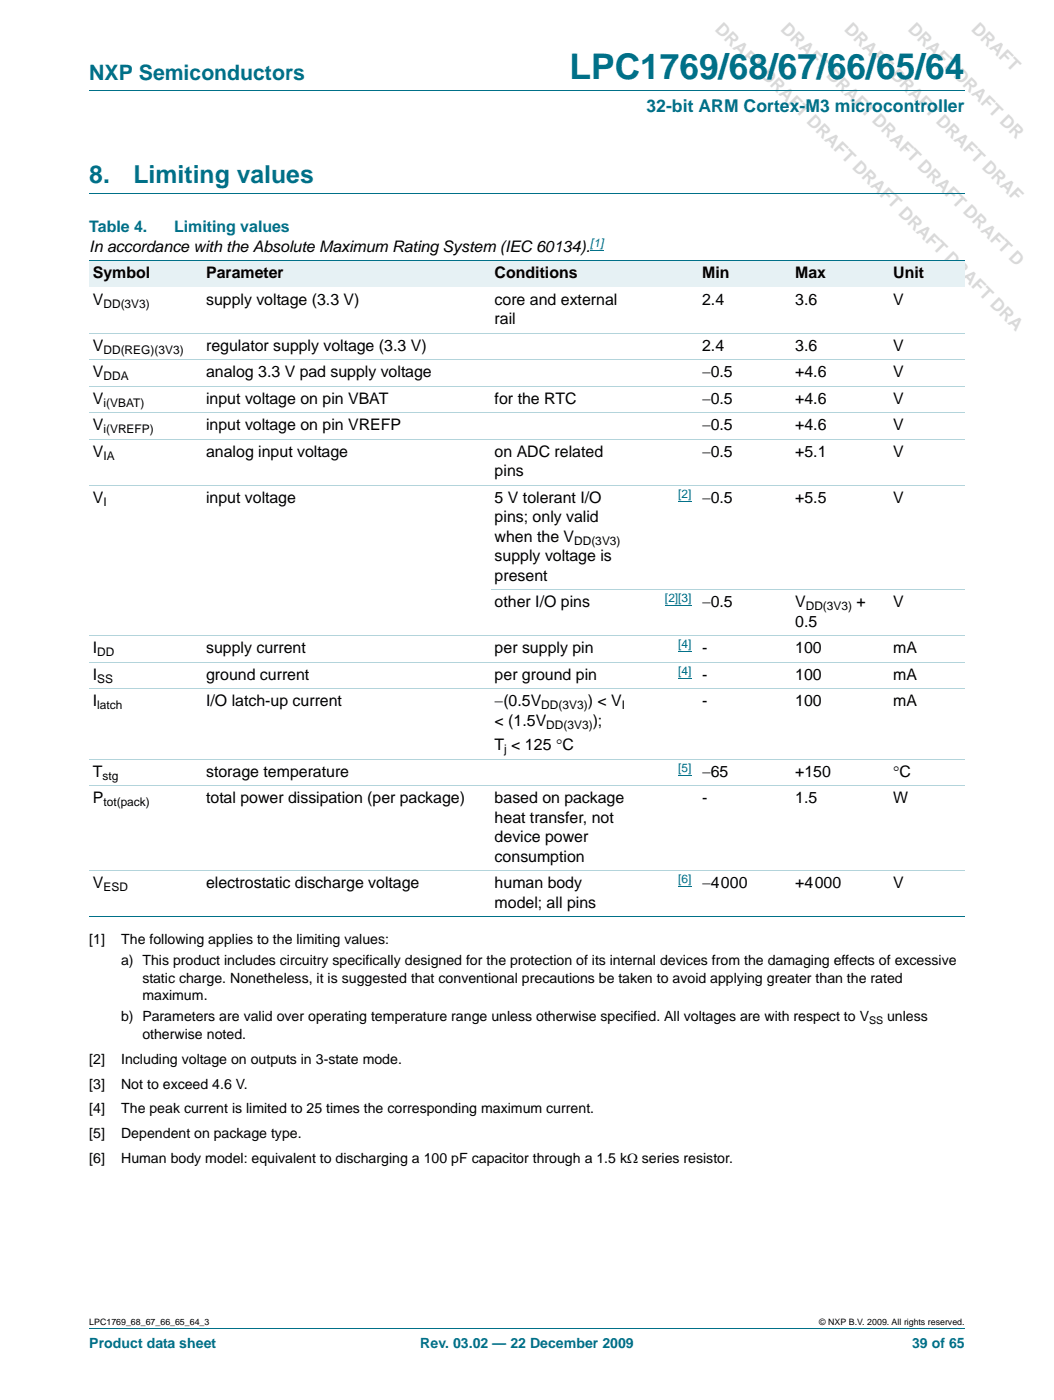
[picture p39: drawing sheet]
<svg xmlns="http://www.w3.org/2000/svg" width="210mm" height="279mm" viewBox="0 0 210 279" stroke-linecap="round" stroke-linejoin="round" font-family="sans-serif">
<defs><g id="words">
<text font-size="7" fill="#007088" x="113.6" y="15.8">LPC1769/68/67/66/65/64</text>
<g font-size="4.9" fill="#007088">
<text x="17.8" y="36.6">8.</text>
<text x="26.6" y="36.6">Limiting values</text>
</g>
<text font-size="4.2" fill="#007088" x="17.8" y="16">NXP Semiconductors</text>
<g font-size="3.5" fill="#d9d9d9">
<text x="142.5" y="6.1" transform="rotate(45 142.5 6.1)">DRAFT DRAFT DRAFT DRAFT DRAFT DRAFT DRA</text>
<text x="155.6" y="6.1" transform="rotate(45 155.6 6.1)">DRAFT DRAFT DRAFT DRAFT DRAFT D</text>
<text x="168.3" y="6.1" transform="rotate(45 168.3 6.1)">DRAFT DRAFT DRAFT DRAF</text>
<text x="180.9" y="6.1" transform="rotate(45 180.9 6.1)">DRAFT DRAFT DR</text>
</g>
<text font-size="3.5" fill="#007088" x="129" y="22.3">32-bit ARM Cortex-M3 microcontroller</text>
<g font-size="3.2" fill="#007088">
<text x="17.8" y="46.4">Table 4.</text>
<text x="34.8" y="46.4">Limiting values</text>
</g>
<g font-size="3.2">
<text x="17.8" y="50.3">In accordance with the Absolute Maximum Rating System (IEC 60134).</text>
<text x="18.5" y="55.6">Symbol</text>
<text x="41.1" y="55.6">Parameter</text>
<text x="98.7" y="55.6">Conditions</text>
<text x="140.1" y="55.6">Min</text>
<text x="158.6" y="55.6">Max</text>
<text x="178.2" y="55.6">Unit</text>
<text x="18.5" y="60.9">V</text>
<text x="41.1" y="60.9">supply voltage (3.3 V)</text>
<text x="98.7" y="60.9">core and external</text>
<text x="98.7" y="64.7">rail</text>
<text x="140.1" y="60.9">2.4</text>
<text x="158.6" y="60.9">3.6</text>
<text x="178.2" y="60.9">V</text>
<text x="18.5" y="70">V</text>
<text x="41.1" y="70">regulator supply voltage (3.3 V)</text>
<text x="140.1" y="70">2.4</text>
<text x="158.6" y="70">3.6</text>
<text x="178.2" y="70">V</text>
<text x="18.5" y="75.3">V</text>
<text x="41.1" y="75.3">analog 3.3 V pad supply voltage</text>
<text x="140.1" y="75.3">−0.5</text>
<text x="158.6" y="75.3">+4.6</text>
<text x="178.2" y="75.3">V</text>
<text x="18.5" y="80.6">V</text>
<text x="41.1" y="80.6">input voltage on pin VBAT</text>
<text x="98.7" y="80.6">for the RTC</text>
<text x="140.1" y="80.6">−0.5</text>
<text x="158.6" y="80.6">+4.6</text>
<text x="178.2" y="80.6">V</text>
<text x="18.5" y="85.9">V</text>
<text x="41.1" y="85.9">input voltage on pin VREFP</text>
<text x="140.1" y="85.9">−0.5</text>
<text x="158.6" y="85.9">+4.6</text>
<text x="178.2" y="85.9">V</text>
<text x="18.5" y="91.2">V</text>
<text x="41.1" y="91.2">analog input voltage</text>
<text x="98.7" y="91.2">on ADC related</text>
<text x="98.7" y="95.1">pins</text>
<text x="140.1" y="91.2">−0.5</text>
<text x="158.6" y="91.2">+5.1</text>
<text x="178.2" y="91.2">V</text>
<text x="18.5" y="100.4">V</text>
<text x="41.1" y="100.4">input voltage</text>
<text x="98.7" y="100.4">5 V tolerant I/O</text>
<text x="140.1" y="100.4">−0.5</text>
<text x="158.6" y="100.4">+5.5</text>
<text x="178.2" y="100.4">V</text>
<text x="98.7" y="104.2">pins; only valid</text>
<text x="98.7" y="112">supply voltage is</text>
<text x="98.7" y="108.1">when the V</text>
<text x="98.7" y="115.9">present</text>
<text x="98.7" y="121.2">other I/O pins</text>
<text x="140.1" y="121.2">−0.5</text>
<text x="158.6" y="125.1">0.5</text>
<text x="158.6" y="121.2">V</text>
<text x="170.9" y="121.2">+</text>
<text x="178.2" y="121.2">V</text>
<text x="18.5" y="130.3">I</text>
<text x="41.1" y="130.3">supply current</text>
<text x="98.7" y="130.3">per supply pin</text>
<text x="140.1" y="130.3">-</text>
<text x="158.6" y="130.3">100</text>
<text x="178.2" y="130.3">mA</text>
<text x="18.5" y="135.6">I</text>
<text x="41.1" y="135.6">ground current</text>
<text x="98.7" y="135.6">per ground pin</text>
<text x="140.1" y="135.6">-</text>
<text x="158.6" y="135.6">100</text>
<text x="178.2" y="135.6">mA</text>
<text x="18.5" y="140.9">I</text>
<text x="41.1" y="140.9">I/O latch-up current</text>
<text x="98.7" y="140.9">−(0.5V</text>
<text x="117.2" y="140.9">) &lt; V</text>
<text x="140.1" y="140.9">-</text>
<text x="158.6" y="140.9">100</text>
<text x="178.2" y="140.9">mA</text>
<text x="98.7" y="149.8">T &lt; 125 °C</text>
<text x="98.7" y="144.8">&lt; (1.5V</text>
<text x="118.2" y="144.8">);</text>
<text x="18.5" y="155">T</text>
<text x="41.1" y="155">storage temperature</text>
<text x="140.1" y="155">−65</text>
<text x="158.6" y="155">+150</text>
<text x="178.2" y="155">°C</text>
<text x="18.5" y="160.3">P</text>
<text x="41.1" y="160.3">total power dissipation (per package)</text>
<text x="98.7" y="160.3">based on package</text>
<text x="140.1" y="160.3">-</text>
<text x="158.6" y="160.3">1.5</text>
<text x="178.2" y="160.3">W</text>
<text x="98.7" y="164.2">heat transfer, not</text>
<text x="98.7" y="168.1">device power</text>
<text x="98.7" y="172">consumption</text>
<text x="18.5" y="177.3">V</text>
<text x="41.1" y="177.3">electrostatic discharge voltage</text>
<text x="98.7" y="177.3">human body</text>
<text x="140.1" y="177.3">−4000</text>
<text x="158.6" y="177.3">+4000</text>
<text x="178.2" y="177.3">V</text>
<text x="98.7" y="181.1">model; all pins</text>
</g>
<g font-size="2.8">
<text x="17.8" y="188.3">[1]</text>
<text x="24.2" y="188.3">The following applies to the limiting values:</text>
<text x="24.2" y="192.6">a) This product includes circuitry specifically designed for the protection of its internal devices from the damaging effects of excessive</text>
<text x="28.4" y="196.1">static charge. Nonetheless, it is suggested that conventional precautions be taken to avoid applying greater than the rated</text>
<text x="24.2" y="203.9">b) Parameters are valid over operating temperature range unless otherwise specified. All voltages are with respect to V</text>
<text x="28.4" y="199.6">maximum.</text>
<text x="177" y="203.9">unless</text>
<text x="28.4" y="207.4">otherwise noted.</text>
<text x="17.8" y="212.3">[2]</text>
<text x="24.2" y="212.3">Including voltage on outputs in 3-state mode.</text>
<text x="17.8" y="217.3">[3]</text>
<text x="24.2" y="217.3">Not to exceed 4.6 V.</text>
<text x="17.8" y="222.2">[4]</text>
<text x="17.8" y="227.1">[5]</text>
<text x="24.2" y="222.2">The peak current is limited to 25 times the corresponding maximum current.</text>
<text x="24.2" y="227.1">Dependent on package type.</text>
<text x="17.8" y="232.1">[6]</text>
<text x="24.2" y="232.1">Human body model: equivalent to discharging a 100 pF capacitor through a 1.5 kΩ series resistor.</text>
</g>
<g font-size="2.8" fill="#007088">
<text x="17.8" y="269.1">Product data sheet</text>
<text x="83.8" y="269.1">Rev. 03.02 — 22 December 2009</text>
<text x="181.9" y="269.1">39 of 65</text>
</g>
<g font-size="2.4" fill="#00f">
<text x="117.7" y="49.3">[1]</text>
<text x="135.3" y="99.4">[2]</text>
<text x="132.6" y="120.2">[2][3]</text>
<text x="135.3" y="129.4">[4]</text>
<text x="135.3" y="134.7">[4]</text>
<text x="135.3" y="154.1">[5]</text>
<text x="135.3" y="176.3">[6]</text>
</g>
<g font-size="2.4">
<text x="20.6" y="61.4">DD(3V3)</text>
<text x="20.6" y="70.6">DD(REG)(3V3)</text>
<text x="20.6" y="75.9">DDA</text>
<text x="20.6" y="81.2">i(VBAT)</text>
<text x="20.6" y="86.5">i(VREFP)</text>
<text x="20.6" y="91.8">IA</text>
<text x="20.6" y="100.9">I</text>
<text x="114.5" y="108.7">DD(3V3)</text>
<text x="160.8" y="121.8">DD(3V3)</text>
<text x="19.4" y="130.9">DD</text>
<text x="19.4" y="136.2">SS</text>
<text x="19.4" y="141.5">latch</text>
<text x="108" y="141.5">DD(3V3)</text>
<text x="124" y="141.5">I</text>
<text x="109" y="145.4">DD(3V3)</text>
<text x="20.5" y="155.6">stg</text>
<text x="100.6" y="150.3">j</text>
<text x="20.6" y="160.9">tot(pack)</text>
<text x="20.6" y="177.8">ESD</text>
</g>
<text font-size="2.1" x="173.4" y="204.4">SS</text>
<g font-size="1.8">
<text x="17.8" y="264.5">LPC1769_68_67_66_65_64_3</text>
<text x="163.4" y="264.5">© NXP B.V. 2009. All rights reserved.</text>
</g>
</g></defs>
<path d="M17.8 18.2h174.6M17.8 38.6h174.6M17.8 265.1h174.6" fill="none" stroke="#007088" stroke-width=".2"/>
<path d="M117.7 50h2.7" fill="none" stroke="#00f" stroke-width=".2"/>
<g fill="#e6f1f4">
<path d="M17.8 52h22.6v5.3h-22.6z"/>
<path d="M40.4 52h57.6v5.3h-57.6z"/>
<path d="M98 52h29.5v5.3h-29.5z"/>
<path d="M127.5 52h11.9v5.3h-11.9z"/>
<path d="M139.4 52h18.5v5.3h-18.5z"/>
<path d="M157.9 52h19.6v5.3h-19.6z"/>
<path d="M177.5 52h14.9v5.3h-14.9z"/>
</g>
<path d="M135.3 100.1h2.6M132.6 120.9h5.3M135.3 130.1h2.6M135.3 135.4h2.6M135.3 154.8h2.6M135.3 177h2.6" fill="none" stroke="#00f" stroke-width=".2"/>
<path d="M17.8 52h174.6M17.8 182.9h174.6" fill="none" stroke="#007088" stroke-width=".2"/>
<g fill="none" stroke="#b3d4db" stroke-width=".2">
<path d="M17.8 66.5h174.6M17.8 71.8h174.6M17.8 77.1h174.6M17.8 82.4h174.6M17.8 87.7h174.6M17.8 96.8h174.6M98 117.6h94.4M17.8 126.8h174.6M17.8 132.1h174.6M17.8 137.4h174.6M17.8 151.5h174.6M17.8 156.8h174.6"/>
<path d="M17.8 173.7h174.6"/>
</g>
<use href="#words"/>
</svg>
